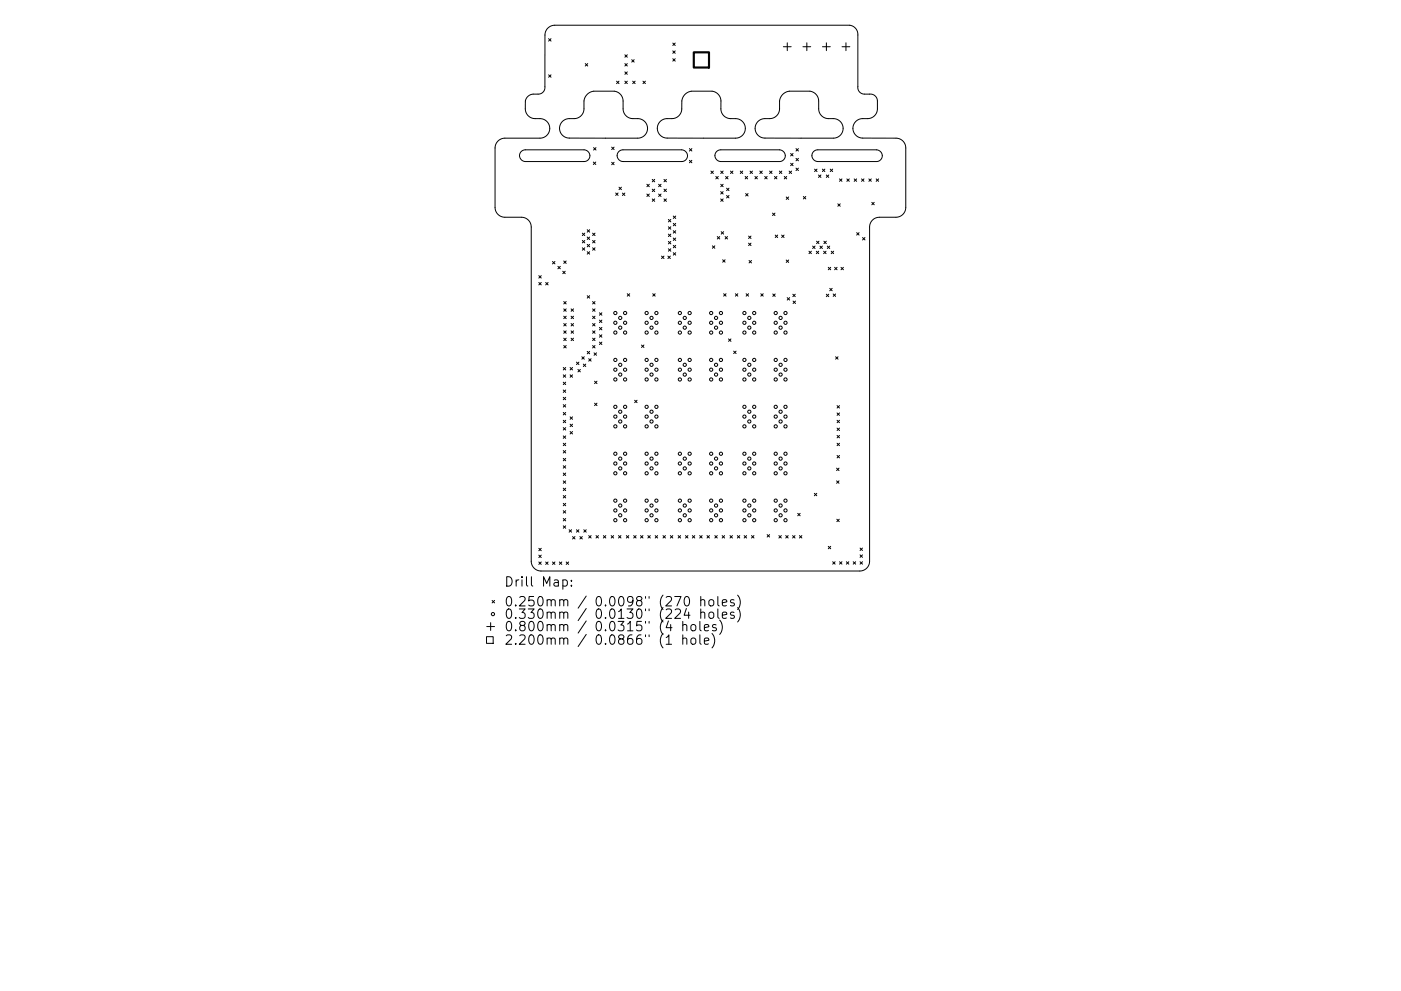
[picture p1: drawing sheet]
<svg xmlns="http://www.w3.org/2000/svg" width="297mm" height="210mm" viewBox="0 0 297 210" stroke-linecap="round" stroke-linejoin="round" font-family="sans-serif">
<defs><g id="words">
<g font-size="2.8">
<text x="106.9" y="124.5">Drill Map:</text>
<text x="106.9" y="128.7">0.250mm / 0.0098&quot; (270 holes)</text>
<text x="106.9" y="131.3">0.330mm / 0.0130&quot; (224 holes)</text>
<text x="106.9" y="133.9">0.800mm / 0.0315&quot; (4 holes)</text>
<text x="106.9" y="136.8">2.200mm / 0.0866&quot; (1 hole)</text>
</g>
</g></defs>
<g fill="none" stroke="#000" stroke-width=".21">
<path d="M116.1 6l.6-.4 .9-.2h62.5a1.98 1.98 0 0 1 1.8 2v11a1.41 1.41 0 0 0 1.4 1.6h1.1a1.48 1.48 0 0 1 1.6 1.4v1.7a2.09 2.09 0 0 1-2.1 2.1h-1a2.07 2.07 0 0 0-2.1 2 2.07 2.07 0 0 0 2.1 2.1h7.1a2.07 2.07 0 0 1 2 2.1v12.6a2.09 2.09 0 0 1-2 2.1h-3.6a2.07 2.07 0 0 0-2 2.1v70.9a2.07 2.07 0 0 1-2.1 2h-67.6a2.07 2.07 0 0 1-2.1-2v-70.9a2.07 2.07 0 0 0-2-2.1h-3.6a2.09 2.09 0 0 1-2-2.1v-12.6a2.1 2.1 0 0 1 2-2.1h7.5a2.07 2.07 0 0 0 2.1-2.1 2.07 2.07 0 0 0-2.1-2h-1a2.09 2.09 0 0 1-2.1-2.1v-1.7a1.8 1.8 0 0 1 1.6-1.4h1.1a1.41 1.41 0 0 0 1.4-1.6v-11.1l.2-.7zM116.3 8.2l.5 .5M116.3 15.9l.5 .5M116.8 8.2l-.5 .5M116.8 15.9l-.5 .5M124.1 13.5l.5 .5M124.6 13.5l-.5 .5M130.7 17.2l.5 .5M131.2 17.2l-.5 .5M132.5 11.6l.5 .5M132.5 13.5l.5 .5M132.5 15.3l.5 .5"/>
<path d="M132.5 17.2l.5 .5M133 11.6l-.5 .5M133 13.5l-.5 .5M133 15.3l-.5 .5M133 17.2l-.5 .5M133.9 12.7l.6 .5M134.1 17.2l.6 .5M134.5 12.7l-.6 .5M134.7 17.2l-.6 .5M136.3 17.2l.5 .5M136.8 17.2l-.5 .5M142.6 9.1l.6 .6"/>
<path d="M142.6 10.8l.6 .5M142.6 12.5l.6 .5M143.2 9.1l-.6 .6M143.2 10.8l-.6 .5M143.2 12.5l-.6 .5M166.1 9.9h1.6M166.9 9.1v1.6M170.2 9.9h1.7M171.1 9.1v1.6M174.4 9.9h1.6M175.2 9.1v1.6M178.5 9.9h1.7"/>
<path d="M179.4 9.1v1.6M110.5 32.2l.9-.4h12.4a1.24 1.24 0 0 1 1.3 1.2 1.24 1.24 0 0 1-1.3 1.3h-12.4a1.26 1.26 0 0 1-1.1-.8 1.26 1.26 0 0 1 .2-1.3zM124.4 20.1l.7-.5 .8-.3h4.3a2.12 2.12 0 0 1 1.9 2.1v1.7a2.09 2.09 0 0 0 2.1 2.1h1a2.07 2.07 0 0 1 2.1 2 2.07 2.07 0 0 1-2.1 2.1h-14.5a2.07 2.07 0 0 1-2.1-2.1 2.07 2.07 0 0 1 2.1-2h1a2.09 2.09 0 0 0 2.1-2.1l.1-1.9zM125.8 34.4l.5 .5M125.8 31.3l.6 .5M126.3 34.4l-.5 .5M126.4 31.3l-.6 .5M129.7 31.2l.5 .5M129.7 34.4l.5 .5M130.2 31.2l-.5 .5M130.2 34.4l-.5 .5M131.2 32.2l.9-.4h12.4a1.24 1.24 0 0 1 1.3 1.2 1.24 1.24 0 0 1-1.3 1.3h-12.4a1.26 1.26 0 0 1-1.1-.8 1.26 1.26 0 0 1 .2-1.3z"/>
<path d="M131.2 39.7l.6 .5M131.8 39.7l-.6 .5M137.1 39.1l.6 .5M137.7 39.1l-.6 .5M138.3 38.1l.5 .5M138.8 38.1l-.5 .5M139.6 39.1l.6 .5M140.2 39.1l-.6 .5M140.8 38.1l.5 .5M141.3 38.1l-.5 .5M145.2 20.1l.6-.5 .8-.3h4.4a2.14 2.14 0 0 1 1.9 2.1l-.1 1.7a2.09 2.09 0 0 0 2.1 2.1h1.1a2.07 2.07 0 0 1 2 2 2.07 2.07 0 0 1-2 2.1h-14.5a2.07 2.07 0 0 1-2.1-2.1 2.07 2.07 0 0 1 2-2h1.1a2.09 2.09 0 0 0 2-2.1l.1-2zM146.2 34l.5 .5"/>
<path d="M146.2 31.5l.5 .5M146.7 34l-.5 .5M146.7 31.5l-.5 .5M150.7 36.3l.5 .5M151.2 36.3l-.5 .5M151.8 37.4l.5 .6M151.9 32.2l.9-.4h12.5a1.24 1.24 0 0 1 1.2 1.2 1.24 1.24 0 0 1-1.2 1.3h-12.5a1.26 1.26 0 0 1-1.1-.8 1.26 1.26 0 0 1 .2-1.3zM152.3 37.4l-.5 .6M152.8 36.3l.5 .5M152.8 39.1l.5 .5M153.3 36.3l-.5 .5M153.3 39.1l-.5 .5"/>
<path d="M153.8 37.4l.6 .6M154 39.9l.6 .5M154.4 37.4l-.6 .6M154.6 39.9l-.6 .5M154.9 36.3l.5 .5M155.4 36.3l-.5 .5M157 36.3l.5 .5M157.5 36.3l-.5 .5M158 37.4l.5 .6M158.5 37.4l-.5 .6M159 36.3l.5 .5M159.5 36.3l-.5 .5"/>
<path d="M160.1 37.4l.5 .6M160.6 37.4l-.5 .6M161.1 36.3l.5 .5M161.6 36.3l-.5 .5M162.1 37.4l.6 .6M162.7 37.4l-.6 .6M163.2 36.3l.5 .5M163.7 36.3l-.5 .5M164.2 37.4l.5 .6M164.7 37.4l-.5 .6M165.2 36.3l.6 .5M165.8 36.3l-.6 .5"/>
<path d="M165.9 20.1l.7-.5 .8-.3h4.3a2.12 2.12 0 0 1 1.9 2.1v1.7a2.09 2.09 0 0 0 2.1 2.1h1a2.07 2.07 0 0 1 2.1 2 2.07 2.07 0 0 1-2.1 2.1h-14.5a2.07 2.07 0 0 1-2.1-2.1 2.07 2.07 0 0 1 2.1-2h1a2.09 2.09 0 0 0 2.1-2.1v-1.9zM166.3 37.4l.5 .6M166.8 37.4l-.5 .6M167.3 36.3l.5 .5M167.6 32.6l.5 .5M167.6 34.6l.5 .6M167.8 36.3l-.5 .5M168.1 32.6l-.5 .5M168.1 34.6l-.5 .6M168.8 31.5l.5 .5M168.8 33.6l.5 .5M168.8 35.7l.5 .5"/>
<path d="M169.3 31.5l-.5 .5M169.3 33.6l-.5 .5M169.3 35.7l-.5 .5M172.5 32.2l.9-.4h12.4a1.24 1.24 0 0 1 1.3 1.2 1.24 1.24 0 0 1-1.3 1.3h-12.4a1.26 1.26 0 0 1-1.2-.8 1.26 1.26 0 0 1 .3-1.3zM172.7 35.9l.5 .5M173.2 35.9l-.5 .5M173.5 37.1l.6 .5M174.1 37.1l-.6 .5M174.4 35.9l.5 .5M174.9 35.9l-.5 .5M175.2 37.1l.5 .5M175.7 37.1l-.5 .5"/>
<path d="M176 35.9l.5 .5M176.5 35.9l-.5 .5M178 38l.5 .5M178.5 38l-.5 .5M179.5 38l.6 .5M180.1 38l-.6 .5M181.1 38l.5 .5M181.6 38l-.5 .5M182.7 38l.5 .5M183.2 38l-.5 .5M184.2 38l.5 .5M184.7 38l-.5 .5"/>
<path d="M185.8 38l.5 .5M186.3 38l-.5 .5M114.2 58.5l.6 .5M114.2 59.9l.6 .6M114.8 58.5l-.6 .5M114.8 59.9l-.6 .6M115.7 59.9l.5 .6M116.2 59.9l-.5 .6M117.1 55.5l.6 .5M117.7 55.5l-.6 .5M118.3 56.5l.5 .5M118.8 56.5l-.5 .5"/>
<path d="M119.3 57.5l.5 .6M119.5 55.4l.5 .5M119.8 57.5l-.5 .6M120 55.4l-.5 .5M123.5 49.5l.5 .5M123.5 51l.5 .5M123.5 52.6l.5 .5M124 49.5l-.5 .5M124 51l-.5 .5M124 52.6l-.5 .5M124.5 48.7l.5 .6M124.5 50.3l.5 .5"/>
<path d="M124.5 51.8l.5 .6M124.5 53.4l.5 .5M125 50.3l-.5 .5M125 48.7l-.5 .6M125 51.8l-.5 .6M125 53.4l-.5 .5M125.6 49.5l.6 .5M125.6 51l.6 .5M125.6 52.6l.6 .5M126.2 49.5l-.6 .5M126.2 51l-.6 .5M126.2 52.6l-.6 .5"/>
<path d="M130.5 40.9l.6 .6M131.1 40.9l-.6 .6M132 41l.5 .5M132.5 41l-.5 .5M137.1 41.2l.6 .5M137.7 41.2l-.6 .5M138.3 40.1l.5 .6M138.3 42.2l.5 .5M138.8 40.1l-.5 .6M138.8 42.2l-.5 .5M139.6 41.2l.6 .5M140.2 41.2l-.6 .5"/>
<path d="M140.3 54.3l.5 .6M140.8 54.3l-.5 .6M140.8 40.1l.5 .6M140.8 42.2l.5 .5M141.3 40.1l-.5 .6M141.3 42.2l-.5 .5M141.6 54.3l.5 .6M141.7 46.6l.5 .5M141.7 48.1l.5 .5M141.7 49.7l.5 .5M141.7 51.2l.5 .5M141.7 52.8l.5 .5"/>
<path d="M142.1 54.3l-.5 .6M142.2 46.6l-.5 .5M142.2 48.1l-.5 .5M142.2 49.7l-.5 .5M142.2 51.2l-.5 .5M142.2 52.8l-.5 .5M142.7 45.8l.6 .6M142.7 47.4l.6 .5M142.7 48.9l.6 .6M142.7 50.5l.6 .5M142.7 52.1l.6 .5M142.7 53.6l.6 .5"/>
<path d="M143.3 45.8l-.6 .6M143.3 47.4l-.6 .5M143.3 48.9l-.6 .6M143.3 50.5l-.6 .5M143.3 52.1l-.6 .5M143.3 53.6l-.6 .5M151 52.2l.6 .5M151.6 52.2l-.6 .5M152.1 50.2l.5 .5M152.6 50.2l-.5 .5M152.8 40.7l.5 .5M152.8 42.2l.5 .5"/>
<path d="M152.9 49.2l.5 .5M153.2 55.1l.5 .5M153.3 40.7l-.5 .5M153.3 42.2l-.5 .5M153.4 49.2l-.5 .5M153.7 55.1l-.5 .5M153.7 50.2l.6 .5M154 41.5l.6 .5M154.3 50.2l-.6 .5M154.6 41.5l-.6 .5M158.1 41.1l.5 .5M158.6 41.1l-.5 .5"/>
<path d="M158.7 50.1l.5 .5M158.7 51.6l.5 .5M158.8 55.3l.5 .5M159.2 50.1l-.5 .5M159.2 51.6l-.5 .5M159.3 55.3l-.5 .5M163.8 45.2l.5 .5M164.3 45.2l-.5 .5M164.4 49.9l.5 .5M164.9 49.9l-.5 .5M165.7 49.9l.5 .5M166.2 49.9l-.5 .5"/>
<path d="M166.7 41.8l.5 .5M166.7 55.2l.5 .5M167.2 41.8l-.5 .5M167.2 55.2l-.5 .5M170.3 41.7l.5 .5M170.8 41.7l-.5 .5M171.5 53.3l.5 .5M172 53.3l-.5 .5M172.3 52.2l.5 .5M172.8 52.2l-.5 .5M173.1 53.3l.5 .5M173.1 51.2l.5 .5"/>
<path d="M173.6 53.3l-.5 .5M173.6 51.2l-.5 .5M173.8 52.2l.6 .5M174.4 52.2l-.6 .5M174.6 53.3l.5 .5M174.7 51.2l.5 .5M175.1 53.3l-.5 .5M175.2 51.2l-.5 .5M175.4 52.2l.5 .5M175.6 56.7l.5 .5M175.9 52.2l-.5 .5M176.1 56.7l-.5 .5"/>
<path d="M176.2 53.3l.6 .5M176.8 53.3l-.6 .5M177 56.7l.5 .5M177.5 56.7l-.5 .5M177.6 43.2l.6 .6M178.2 43.2l-.6 .6M178.3 56.7l.5 .5M178.8 56.7l-.5 .5M181.6 49.4l.5 .5M182.1 49.4l-.5 .5M182.9 50.4l.5 .5M183.4 50.4l-.5 .5"/>
<path d="M184.8 42.9l.6 .5M185.4 42.9l-.6 .5M119.4 78l.5 .5M119.4 79.5l.5 .5M119.5 64l.5 .5M119.5 65.5l.5 .5M119.5 67.1l.5 .5M119.5 68.6l.5 .6M119.5 70.2l.5 .5M119.5 71.8l.5 .5M119.5 73.3l.5 .5M119.9 78l-.5 .5"/>
<path d="M119.9 79.5l-.5 .5M120 64l-.5 .5M120 65.5l-.5 .5M120 67.1l-.5 .5M120 68.6l-.5 .6M120 70.2l-.5 .5M120 71.8l-.5 .5M120 73.3l-.5 .5M120.9 78l.5 .5M120.9 79.5l.5 .5M121.1 65.5l.5 .5M121.1 67.1l.5 .5"/>
<path d="M121.1 68.6l.5 .6M121.1 70.2l.5 .5M121.1 71.8l.5 .5M121.4 78l-.5 .5M121.4 79.5l-.5 .5M121.6 65.5l-.5 .5M121.6 67.1l-.5 .5M121.6 68.6l-.5 .6M121.6 70.2l-.5 .5M121.6 71.8l-.5 .5M122.2 76.8l.5 .5M122.5 78.4l.6 .5"/>
<path d="M122.7 76.8l-.5 .5M123.1 78.4l-.6 .5M123.4 75.7l.5 .5M123.7 77.2l.5 .6M123.9 75.7l-.5 .5M124.2 77.2l-.5 .6M124.5 62.7l.5 .6M124.5 74.6l.5 .5M124.8 76.1l.5 .5M125 74.6l-.5 .5M125 62.7l-.5 .6M125.3 76.1l-.5 .5"/>
<path d="M125.6 64l.6 .5M125.6 65.5l.6 .5M125.6 67.1l.6 .5M125.6 68.6l.6 .6M125.6 70.2l.6 .5M125.6 71.8l.6 .5M125.6 73.3l.6 .5M126 74.9l.5 .5M126.2 71.8l-.6 .5M126.2 73.3l-.6 .5M126.2 64l-.6 .5M126.2 65.5l-.6 .5"/>
<path d="M126.2 67.1l-.6 .5M126.2 68.6l-.6 .6M126.2 70.2l-.6 .5M126.5 74.9l-.5 .5M127.1 66.4l.5 .5M127.1 67.9l.5 .5M127.1 69.5l.5 .5M127.1 71l.5 .5M127.1 72.6l.5 .5M127.6 66.4l-.5 .5M127.6 67.9l-.5 .5M127.6 69.5l-.5 .5"/>
<path d="M127.6 71l-.5 .5M127.6 72.6l-.5 .5M133 62.3l.5 .5M133.5 62.3l-.5 .5M136 73.2l.5 .5M136.5 73.2l-.5 .5M138.4 62.3l.5 .5M138.9 62.3l-.5 .5M153.4 62.3l.5 .5M153.9 62.3l-.5 .5M154.5 71.9l.5 .5M155 71.9l-.5 .5"/>
<path d="M155.6 74.5l.5 .5M155.9 62.3l.5 .5M156.1 74.5l-.5 .5M156.4 62.3l-.5 .5M158.2 62.3l.5 .5M158.7 62.3l-.5 .5M161.3 62.3l.5 .5M161.8 62.3l-.5 .5M163.8 62.4l.6 .5M164.4 62.4l-.6 .5M166.9 63.1l.5 .6M167.4 63.1l-.5 .6"/>
<path d="M168.1 62.4l.5 .5M168.1 63.9l.6 .5M168.6 62.4l-.5 .5M168.7 63.9l-.6 .5M175.2 62.4l.5 .5M175.7 62.4l-.5 .5M175.9 61.2l.5 .5M176.4 61.2l-.5 .5M176.6 62.4l.6 .5M177.2 75.7l.5 .5M177.2 62.4l-.6 .5M177.7 75.7l-.5 .5"/>
<path d="M119.4 81.1l.5 .5M119.4 82.7l.5 .6M119.4 84.3l.5 .5M119.4 85.9l.5 .5M119.4 87.5l.5 .5M119.4 89.2l.5 .5M119.4 90.7l.5 .5M119.4 92.5l.5 .5M119.4 94l.5 .6M119.4 95.6l.5 .5M119.4 97.3l.5 .5M119.4 98.8l.5 .5"/>
<path d="M119.9 81.1l-.5 .5M119.9 82.7l-.5 .6M119.9 84.3l-.5 .5M119.9 85.9l-.5 .5M119.9 87.5l-.5 .5M119.9 89.2l-.5 .5M119.9 90.7l-.5 .5M119.9 92.5l-.5 .5M119.9 94l-.5 .6M119.9 95.6l-.5 .5M119.9 97.3l-.5 .5M119.9 98.8l-.5 .5"/>
<path d="M120.9 88.4l.5 .6M120.9 90l.5 .5M120.9 91.6l.5 .5M121.4 88.4l-.5 .6M121.4 90l-.5 .5M121.4 91.6l-.5 .5M126.1 80.9l.5 .5M126.1 85.5l.5 .6M126.6 80.9l-.5 .5M126.6 85.5l-.5 .6M134.6 84.9l.5 .5M135.1 84.9l-.5 .5"/>
<path d="M177.4 99.3l.5 .5M177.5 86.1l.5 .5M177.5 87.6l.5 .5M177.5 89.2l.5 .5M177.5 90.8l.5 .5M177.5 92.4l.5 .5M177.5 94l.5 .6M177.5 96.6l.5 .5M177.9 99.3l-.5 .5M178 86.1l-.5 .5M178 87.6l-.5 .5M178 89.2l-.5 .5"/>
<path d="M178 90.8l-.5 .5M178 92.4l-.5 .5M178 94l-.5 .6M178 96.6l-.5 .5M114.2 116.3l.6 .5M114.2 117.8l.6 .5M114.2 119.2l.6 .5M114.8 116.3l-.6 .5M114.8 117.8l-.6 .5M114.8 119.2l-.6 .5M115.7 119.2l.5 .5M116.2 119.2l-.5 .5"/>
<path d="M117.1 119.2l.6 .5M117.7 119.2l-.6 .5M118.6 119.2l.5 .5M119.1 119.2l-.5 .5M119.4 100.4l.5 .5M119.4 102l.5 .5M119.4 103.6l.5 .5M119.4 105.1l.5 .6M119.4 106.8l.5 .5M119.4 108.3l.5 .6M119.4 110l.5 .5M119.4 111.6l.5 .5"/>
<path d="M119.9 100.4l-.5 .5M119.9 102l-.5 .5M119.9 103.6l-.5 .5M119.9 105.1l-.5 .6M119.9 106.8l-.5 .5M119.9 108.3l-.5 .6M119.9 110l-.5 .5M119.9 111.6l-.5 .5M120 119.2l.6 .5M120.6 119.2l-.6 .5M120.7 112.4l.5 .5M121.2 112.4l-.5 .5"/>
<path d="M121.4 113.8l.5 .6M121.9 113.8l-.5 .6M122.2 112.4l.5 .5M122.7 112.4l-.5 .5M122.9 113.8l.6 .6M123.5 113.8l-.6 .6M123.8 112.4l.5 .5M124.3 112.4l-.5 .5M124.8 113.6l.5 .6M125.3 113.6l-.5 .6M126.4 113.6l.5 .6M126.9 113.6l-.5 .6"/>
<path d="M127.9 113.6l.5 .6M128.4 113.6l-.5 .6M129.6 113.6l.5 .6M130.1 113.6l-.5 .6M131.1 113.6l.6 .6M131.7 113.6l-.6 .6M132.8 113.6l.5 .6M133.3 113.6l-.5 .6M134.4 113.6l.5 .6M134.9 113.6l-.5 .6M135.8 113.6l.5 .6M136.3 113.6l-.5 .6"/>
<path d="M137.4 113.6l.5 .6M137.9 113.6l-.5 .6M138.9 113.6l.5 .6M139.4 113.6l-.5 .6M140.6 113.6l.5 .6M141.1 113.6l-.5 .6M142.1 113.6l.5 .6M142.6 113.6l-.5 .6M143.8 113.6l.5 .6M144.3 113.6l-.5 .6M145.3 113.6l.6 .6M145.9 113.6l-.6 .6"/>
<path d="M146.8 113.6l.5 .6M147.3 113.6l-.5 .6M148.3 113.6l.6 .6M148.9 113.6l-.6 .6M149.9 113.6l.5 .6M150.4 113.6l-.5 .6M151.6 113.6l.5 .6M152.1 113.6l-.5 .6M153.1 113.6l.5 .6M153.6 113.6l-.5 .6M154.8 113.6l.5 .6M155.3 113.6l-.5 .6"/>
<path d="M156.3 113.6l.5 .6M156.8 113.6l-.5 .6M157.8 113.6l.5 .6M158.3 113.6l-.5 .6M159.3 113.6l.6 .6M159.9 113.6l-.6 .6M162.7 113.4l.5 .5M163.2 113.4l-.5 .5M165.1 113.6l.6 .6M165.7 113.6l-.6 .6M166.6 113.6l.5 .6M167.1 113.6l-.5 .6"/>
<path d="M168 113.6l.6 .6M168.6 113.6l-.6 .6M169.1 108.9l.5 .5M169.5 113.6l.5 .6M169.6 108.9l-.5 .5M170 113.6l-.5 .6M172.7 104.7l.5 .5M173.2 104.7l-.5 .5M175.6 115.9l.5 .5M176.1 115.9l-.5 .5M176.5 119.2l.6 .5M177.1 119.2l-.6 .5"/>
<path d="M177.4 102l.5 .5M177.4 110.2l.5 .5M177.9 102l-.5 .5M177.9 110.2l-.5 .5M178 119.2l.5 .5M178.5 119.2l-.5 .5M179.4 119.2l.6 .5M180 119.2l-.6 .5M180.9 119.2l.5 .5M181.4 119.2l-.5 .5M182.3 116.3l.6 .5M182.3 117.7l.6 .5"/>
<path d="M182.3 119.2l.6 .5M182.9 116.3l-.6 .5M182.9 117.7l-.6 .5M182.9 119.2l-.6 .5M103.1 135.1h1.5v1.4h-1.5zM103.2 132.9h1.7M104 132.1v1.7M104.3 127.4l.6 .5M104.9 127.4l-.6 .5M119.3 123.1l.6-.1 .4 .4v.6l-.2 .3h-.8M121.1 124.2v.2M121.1 123.1v.2"/>
<path d="M141.2 135.3l.6-.6v2M141.2 136.7h1.2M144.8 132.7a.5 .5 0 0 1 .8 .1v1M144.8 135.6l.3-.2 .4 .1 .1 1.2M144.8 131.8v2M144.8 134.7v2M145.2 126.7l.5-.1a1.25 1.25 0 0 1 0 2l-.4-.1-.2-.3v-.9zM145.5 129.1l-.4 1.4h1.2M146 129.9v1.3M146.6 132.7l.3-.2 .5 .2 .1 .8-.2 .2-.4 .1-.3-.2zM146.6 135.6l.3-.2 .5 .2 .1 .7-.2 .3-.4 .1-.3-.2zM148.4 131.8v1.8l.3 .2"/>
<path d="M148.4 134.7v1.7l.3 .3M148.6 127.4l.3-.2 .4 .1 .1 1.3M148.6 130.1l.3-.2 .4 .1 .1 1.2M148.6 126.6v2M148.6 129.2v2M149.3 133.2l1-.2-.1-.4-.6-.1-.3 .3 .1 .9h.8M149.3 136l1-.2-.1-.3-.6-.1-.3 .2 .1 1h.8M150.4 127.4l.3-.2a.54 .54 0 0 1 .6 .4v.6a.54 .54 0 0 1-.5 .4 .54 .54 0 0 1-.5-.4zM150.4 130.1a.54 .54 0 0 1 .5-.2 .54 .54 0 0 1 .4 .3v.6a.54 .54 0 0 1-.5 .4 .54 .54 0 0 1-.5-.4zM151 134.4a2.29 2.29 0 0 1 0 3.1M151.8 132.6l-.5-.1-.2 .3v.3l.7 .2v.4h-.7M152.2 126.6v1.7l.3 .3"/>
<path d="M152.2 129.2v1.7l.3 .3M152.6 131.6a2.29 2.29 0 0 1 0 3M153.1 127.9l1-.2-.1-.4-.6-.1-.3 .3 .1 1h.8M153.1 130.5l1-.2-.1-.3-.6-.1-.3 .2 .1 1h.8M155.6 127.3l-.5-.1-.2 .3 .1 .3 .6 .2v.5h-.7M155.6 130l-.5-.1-.2 .2 .1 .3 .6 .2v.5h-.7M156.4 126.3a2.29 2.29 0 0 1 0 3M156.4 128.9a2.29 2.29 0 0 1 0 3.1"/>
<circle cx="130.5" cy="76.4" r=".34"/>
<circle cx="130.5" cy="66.4" r=".34"/>
<circle cx="130.5" cy="68.5" r=".34"/>
<circle cx="130.5" cy="70.6" r=".34"/>
<circle cx="130.5" cy="78.4" r=".34"/>
<circle cx="131.5" cy="69.5" r=".34"/>
<circle cx="131.5" cy="67.4" r=".34"/>
<circle cx="131.5" cy="79.5" r=".34"/>
<circle cx="131.5" cy="77.4" r=".34"/>
<circle cx="132.5" cy="66.4" r=".34"/>
<circle cx="132.5" cy="76.4" r=".34"/>
<circle cx="132.5" cy="70.6" r=".34"/>
<circle cx="132.5" cy="68.5" r=".34"/>
<circle cx="132.5" cy="78.4" r=".34"/>
<circle cx="137.1" cy="66.4" r=".34"/>
<circle cx="137.1" cy="76.4" r=".34"/>
<circle cx="137.1" cy="68.5" r=".34"/>
<circle cx="137.1" cy="70.6" r=".34"/>
<circle cx="137.1" cy="78.4" r=".34"/>
<circle cx="138.1" cy="69.5" r=".34"/>
<circle cx="138.1" cy="67.4" r=".34"/>
<circle cx="138.1" cy="79.5" r=".34"/>
<circle cx="138.1" cy="77.4" r=".34"/>
<circle cx="139.2" cy="66.4" r=".34"/>
<circle cx="139.2" cy="76.4" r=".34"/>
<circle cx="139.2" cy="70.6" r=".34"/>
<circle cx="139.2" cy="68.5" r=".34"/>
<circle cx="139.2" cy="78.4" r=".34"/>
<circle cx="144.1" cy="76.4" r=".34"/>
<circle cx="144.1" cy="66.4" r=".34"/>
<circle cx="144.1" cy="68.5" r=".34"/>
<circle cx="144.1" cy="70.6" r=".34"/>
<circle cx="144.1" cy="78.4" r=".34"/>
<circle cx="145.2" cy="69.5" r=".34"/>
<circle cx="145.2" cy="67.4" r=".34"/>
<circle cx="145.2" cy="79.5" r=".34"/>
<circle cx="145.2" cy="77.4" r=".34"/>
<circle cx="146.2" cy="76.4" r=".34"/>
<circle cx="146.2" cy="66.4" r=".34"/>
<circle cx="146.2" cy="70.6" r=".34"/>
<circle cx="146.2" cy="68.5" r=".34"/>
<circle cx="146.2" cy="78.4" r=".34"/>
<circle cx="150.8" cy="66.4" r=".34"/>
<circle cx="150.8" cy="76.4" r=".34"/>
<circle cx="150.8" cy="68.5" r=".34"/>
<circle cx="150.8" cy="70.6" r=".34"/>
<circle cx="150.8" cy="78.4" r=".34"/>
<circle cx="151.8" cy="69.5" r=".34"/>
<circle cx="151.8" cy="67.4" r=".34"/>
<circle cx="151.8" cy="79.5" r=".34"/>
<circle cx="151.8" cy="77.4" r=".34"/>
<circle cx="152.9" cy="76.4" r=".34"/>
<circle cx="152.9" cy="66.4" r=".34"/>
<circle cx="152.9" cy="70.6" r=".34"/>
<circle cx="152.9" cy="68.5" r=".34"/>
<circle cx="152.9" cy="78.4" r=".34"/>
<circle cx="157.8" cy="76.4" r=".34"/>
<circle cx="157.8" cy="66.4" r=".34"/>
<circle cx="157.8" cy="70.6" r=".34"/>
<circle cx="157.8" cy="68.5" r=".34"/>
<circle cx="157.8" cy="78.4" r=".34"/>
<circle cx="158.9" cy="69.5" r=".34"/>
<circle cx="158.9" cy="67.4" r=".34"/>
<circle cx="158.9" cy="77.4" r=".34"/>
<circle cx="158.9" cy="79.5" r=".34"/>
<circle cx="159.9" cy="76.4" r=".34"/>
<circle cx="159.9" cy="66.4" r=".34"/>
<circle cx="159.9" cy="70.6" r=".34"/>
<circle cx="159.9" cy="68.5" r=".34"/>
<circle cx="159.9" cy="78.4" r=".34"/>
<circle cx="164.5" cy="76.4" r=".34"/>
<circle cx="164.5" cy="66.4" r=".34"/>
<circle cx="164.5" cy="70.6" r=".34"/>
<circle cx="164.5" cy="68.5" r=".34"/>
<circle cx="164.5" cy="78.4" r=".34"/>
<circle cx="165.5" cy="69.5" r=".34"/>
<circle cx="165.5" cy="67.4" r=".34"/>
<circle cx="165.5" cy="79.5" r=".34"/>
<circle cx="165.5" cy="77.4" r=".34"/>
<circle cx="166.5" cy="66.4" r=".34"/>
<circle cx="166.5" cy="76.4" r=".34"/>
<circle cx="166.5" cy="68.5" r=".34"/>
<circle cx="166.5" cy="70.6" r=".34"/>
<circle cx="166.5" cy="78.4" r=".34"/>
<circle cx="130.5" cy="86.3" r=".34"/>
<circle cx="130.5" cy="80.5" r=".34"/>
<circle cx="130.5" cy="90.5" r=".34"/>
<circle cx="130.5" cy="96.3" r=".34"/>
<circle cx="130.5" cy="88.4" r=".34"/>
<circle cx="130.5" cy="98.3" r=".34"/>
<circle cx="131.5" cy="89.4" r=".34"/>
<circle cx="131.5" cy="99.4" r=".34"/>
<circle cx="131.5" cy="87.4" r=".34"/>
<circle cx="131.5" cy="97.3" r=".34"/>
<circle cx="132.5" cy="80.5" r=".34"/>
<circle cx="132.5" cy="86.3" r=".34"/>
<circle cx="132.5" cy="96.3" r=".34"/>
<circle cx="132.5" cy="90.5" r=".34"/>
<circle cx="132.5" cy="88.4" r=".34"/>
<circle cx="132.5" cy="98.3" r=".34"/>
<circle cx="137.1" cy="86.3" r=".34"/>
<circle cx="137.1" cy="80.5" r=".34"/>
<circle cx="137.1" cy="90.5" r=".34"/>
<circle cx="137.1" cy="96.3" r=".34"/>
<circle cx="137.1" cy="98.3" r=".34"/>
<circle cx="137.1" cy="88.4" r=".34"/>
<circle cx="138.1" cy="89.4" r=".34"/>
<circle cx="138.1" cy="99.4" r=".34"/>
<circle cx="138.1" cy="87.4" r=".34"/>
<circle cx="138.1" cy="97.3" r=".34"/>
<circle cx="139.2" cy="86.3" r=".34"/>
<circle cx="139.2" cy="80.5" r=".34"/>
<circle cx="139.2" cy="96.3" r=".34"/>
<circle cx="139.2" cy="90.5" r=".34"/>
<circle cx="139.2" cy="88.4" r=".34"/>
<circle cx="139.2" cy="98.3" r=".34"/>
<circle cx="144.1" cy="80.5" r=".34"/>
<circle cx="144.1" cy="96.3" r=".34"/>
<circle cx="144.1" cy="98.3" r=".34"/>
<circle cx="145.2" cy="99.4" r=".34"/>
<circle cx="145.2" cy="97.3" r=".34"/>
<circle cx="146.2" cy="80.5" r=".34"/>
<circle cx="146.2" cy="96.3" r=".34"/>
<circle cx="146.2" cy="98.3" r=".34"/>
<circle cx="150.8" cy="80.5" r=".34"/>
<circle cx="150.8" cy="96.3" r=".34"/>
<circle cx="150.8" cy="98.3" r=".34"/>
<circle cx="151.8" cy="99.4" r=".34"/>
<circle cx="151.8" cy="97.3" r=".34"/>
<circle cx="152.9" cy="80.5" r=".34"/>
<circle cx="152.9" cy="96.3" r=".34"/>
<circle cx="152.9" cy="98.3" r=".34"/>
<circle cx="157.8" cy="86.3" r=".34"/>
<circle cx="157.8" cy="80.5" r=".34"/>
<circle cx="157.8" cy="90.5" r=".34"/>
<circle cx="157.8" cy="96.3" r=".34"/>
<circle cx="157.8" cy="98.3" r=".34"/>
<circle cx="157.8" cy="88.4" r=".34"/>
<circle cx="158.9" cy="89.4" r=".34"/>
<circle cx="158.9" cy="87.4" r=".34"/>
<circle cx="158.9" cy="99.4" r=".34"/>
<circle cx="158.9" cy="97.3" r=".34"/>
<circle cx="159.9" cy="80.5" r=".34"/>
<circle cx="159.9" cy="86.3" r=".34"/>
<circle cx="159.9" cy="90.5" r=".34"/>
<circle cx="159.9" cy="96.3" r=".34"/>
<circle cx="159.9" cy="88.4" r=".34"/>
<circle cx="159.9" cy="98.3" r=".34"/>
<circle cx="164.5" cy="86.3" r=".34"/>
<circle cx="164.5" cy="80.5" r=".34"/>
<circle cx="164.5" cy="90.5" r=".34"/>
<circle cx="164.5" cy="96.3" r=".34"/>
<circle cx="164.5" cy="88.4" r=".34"/>
<circle cx="164.5" cy="98.3" r=".34"/>
<circle cx="165.5" cy="89.4" r=".34"/>
<circle cx="165.5" cy="87.4" r=".34"/>
<circle cx="165.5" cy="99.4" r=".34"/>
<circle cx="165.5" cy="97.3" r=".34"/>
<circle cx="166.5" cy="80.5" r=".34"/>
<circle cx="166.5" cy="86.3" r=".34"/>
<circle cx="166.5" cy="90.5" r=".34"/>
<circle cx="166.5" cy="96.3" r=".34"/>
<circle cx="166.5" cy="88.4" r=".34"/>
<circle cx="166.5" cy="98.3" r=".34"/>
<circle cx="130.5" cy="106.2" r=".34"/>
<circle cx="130.5" cy="100.4" r=".34"/>
<circle cx="130.5" cy="108.3" r=".34"/>
<circle cx="130.5" cy="110.4" r=".34"/>
<circle cx="131.5" cy="109.3" r=".34"/>
<circle cx="131.5" cy="107.3" r=".34"/>
<circle cx="132.5" cy="106.2" r=".34"/>
<circle cx="132.5" cy="100.4" r=".34"/>
<circle cx="132.5" cy="110.4" r=".34"/>
<circle cx="132.5" cy="108.3" r=".34"/>
<circle cx="137.1" cy="106.2" r=".34"/>
<circle cx="137.1" cy="100.4" r=".34"/>
<circle cx="137.1" cy="108.3" r=".34"/>
<circle cx="137.1" cy="110.4" r=".34"/>
<circle cx="138.1" cy="109.3" r=".34"/>
<circle cx="138.1" cy="107.3" r=".34"/>
<circle cx="139.2" cy="106.2" r=".34"/>
<circle cx="139.2" cy="100.4" r=".34"/>
<circle cx="139.2" cy="108.3" r=".34"/>
<circle cx="139.2" cy="110.4" r=".34"/>
<circle cx="144.1" cy="106.2" r=".34"/>
<circle cx="144.1" cy="100.4" r=".34"/>
<circle cx="144.1" cy="110.4" r=".34"/>
<circle cx="144.1" cy="108.3" r=".34"/>
<circle cx="145.2" cy="109.3" r=".34"/>
<circle cx="145.2" cy="107.3" r=".34"/>
<circle cx="146.2" cy="106.2" r=".34"/>
<circle cx="146.2" cy="100.4" r=".34"/>
<circle cx="146.2" cy="110.4" r=".34"/>
<circle cx="146.2" cy="108.3" r=".34"/>
<circle cx="150.8" cy="106.2" r=".34"/>
<circle cx="150.8" cy="100.4" r=".34"/>
<circle cx="150.8" cy="110.4" r=".34"/>
<circle cx="150.8" cy="108.3" r=".34"/>
<circle cx="151.8" cy="109.3" r=".34"/>
<circle cx="151.8" cy="107.3" r=".34"/>
<circle cx="152.9" cy="106.2" r=".34"/>
<circle cx="152.9" cy="100.4" r=".34"/>
<circle cx="152.9" cy="108.3" r=".34"/>
<circle cx="152.9" cy="110.4" r=".34"/>
<circle cx="157.8" cy="106.2" r=".34"/>
<circle cx="157.8" cy="100.4" r=".34"/>
<circle cx="157.8" cy="108.3" r=".34"/>
<circle cx="157.8" cy="110.4" r=".34"/>
<circle cx="158.9" cy="107.3" r=".34"/>
<circle cx="158.9" cy="109.3" r=".34"/>
<circle cx="159.9" cy="106.2" r=".34"/>
<circle cx="159.9" cy="100.4" r=".34"/>
<circle cx="159.9" cy="108.3" r=".34"/>
<circle cx="159.9" cy="110.4" r=".34"/>
<circle cx="164.5" cy="106.2" r=".34"/>
<circle cx="164.5" cy="100.4" r=".34"/>
<circle cx="164.5" cy="110.4" r=".34"/>
<circle cx="164.5" cy="108.3" r=".34"/>
<circle cx="165.5" cy="107.3" r=".34"/>
<circle cx="165.5" cy="109.3" r=".34"/>
<circle cx="166.5" cy="106.2" r=".34"/>
<circle cx="166.5" cy="100.4" r=".34"/>
<circle cx="166.5" cy="108.3" r=".34"/>
<circle cx="166.5" cy="110.4" r=".34"/>
<circle cx="104.5" cy="130.3" r=".34"/>
</g>
<path d="M147.1 11.1h3.2v3.2h-3.2z" fill="none" stroke="#000" stroke-width=".46"/>
<use href="#words"/>
</svg>
